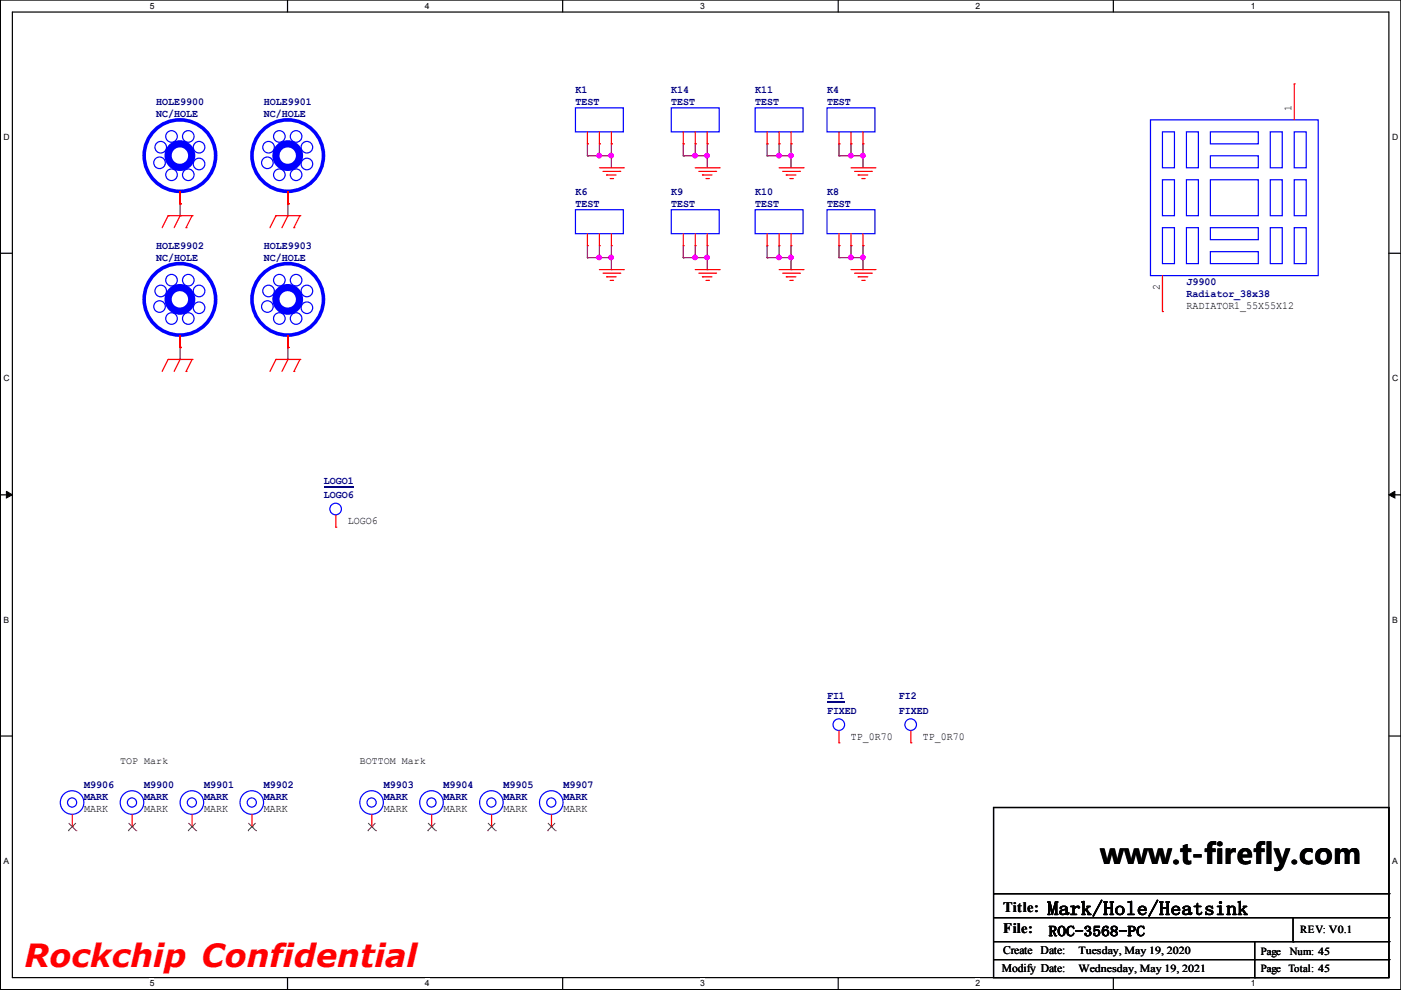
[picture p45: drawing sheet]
<svg xmlns="http://www.w3.org/2000/svg" width="297mm" height="210mm" viewBox="0 0 297 210" stroke-linecap="round" stroke-linejoin="round" font-family="sans-serif">
<defs><g id="words">
<text font-size="6.8" fill="#f00" x="5.2" y="205">Rockchip Confidential</text>
<text font-size="6" x="233.3" y="183.2">www.t-firefly.com</text>
<text font-size="4.1" x="222.1" y="194">Mark/Hole/Heatsink</text>
<g font-size="3">
<text x="212.7" y="193.3">Title:</text>
<text x="212.7" y="197.9">File:</text>
<text x="222.3" y="198.5">ROC-3568-PC</text>
</g>
<g font-size="2.5">
<text x="212.7" y="202.4">Create Date:</text>
<text x="212.4" y="206.2">Modify Date:</text>
</g>
<g font-size="2.3" fill="#000080">
<text x="33.1" y="22.3">HOLE9900</text>
<text x="56" y="22.3">HOLE9901</text>
<text x="122" y="19.7">K1</text>
<text x="122" y="22.3">TEST</text>
<text x="142.3" y="19.7">K14</text>
<text x="142.3" y="22.3">TEST</text>
<text x="160.1" y="19.7">K11</text>
<text x="160.1" y="22.3">TEST</text>
<text x="175.3" y="19.7">K4</text>
<text x="175.3" y="22.3">TEST</text>
<text x="33.1" y="24.8">NC/HOLE</text>
<text x="56" y="24.8">NC/HOLE</text>
<text x="122" y="41.3">K6</text>
<text x="142.3" y="41.3">K9</text>
<text x="160.1" y="41.3">K10</text>
<text x="175.3" y="41.3">K8</text>
<text x="122" y="43.9">TEST</text>
<text x="142.3" y="43.9">TEST</text>
<text x="160.1" y="43.9">TEST</text>
<text x="175.3" y="43.9">TEST</text>
<text x="33.1" y="52.8">HOLE9902</text>
<text x="56" y="52.8">HOLE9903</text>
<text x="33.1" y="55.3">NC/HOLE</text>
<text x="56" y="55.3">NC/HOLE</text>
<text x="251.5" y="60.4">J9900</text>
<text x="251.5" y="62.9">Radiator_38x38</text>
<text x="68.7" y="102.5">LOGO1</text>
<text x="68.7" y="105.6">LOGO6</text>
<text x="175.3" y="148.3">FI1</text>
<text x="190.6" y="148.3">FI2</text>
<text x="175.3" y="151.3">FIXED</text>
<text x="190.6" y="151.3">FIXED</text>
<text x="17.9" y="167.1">M9906</text>
<text x="30.6" y="167.1">M9900</text>
<text x="43.3" y="167.1">M9901</text>
<text x="56" y="167.1">M9902</text>
<text x="81.4" y="167.1">M9903</text>
<text x="94.1" y="167.1">M9904</text>
<text x="106.8" y="167.1">M9905</text>
<text x="119.5" y="167.1">M9907</text>
<text x="17.9" y="169.6">MARK</text>
<text x="30.6" y="169.6">MARK</text>
<text x="43.3" y="169.6">MARK</text>
<text x="56" y="169.6">MARK</text>
<text x="81.4" y="169.6">MARK</text>
<text x="94.1" y="169.6">MARK</text>
<text x="106.8" y="169.6">MARK</text>
<text x="119.5" y="169.6">MARK</text>
</g>
<g font-size="2.3">
<text x="273.8" y="23.6" transform="rotate(-90 273.8 23.6)">1</text>
<text x="245.9" y="61.5" transform="rotate(-90 245.9 61.5)">2</text>
<text x="251.5" y="65.5">RADIATOR1_55X55X12</text>
<text x="73.7" y="111.2">LOGO6</text>
<text x="180.4" y="156.9">TP_0R70</text>
<text x="195.7" y="156.9">TP_0R70</text>
<text x="17.9" y="172.1">MARK</text>
<text x="30.6" y="172.1">MARK</text>
<text x="43.3" y="172.1">MARK</text>
<text x="56" y="172.1">MARK</text>
<text x="81.4" y="172.1">MARK</text>
<text x="94.1" y="172.1">MARK</text>
<text x="106.8" y="172.1">MARK</text>
<text x="119.5" y="172.1">MARK</text>
<text x="275.7" y="197.9">REV: V0.1</text>
<text x="228.7" y="202.2">Tuesday, May 19, 2020</text>
<text x="267.3" y="202.5">Page</text>
<text x="273.5" y="202.5">Num: 45</text>
<text x="228.7" y="206">Wednesday, May 19, 2021</text>
<text x="267.3" y="206">Page</text>
<text x="273.2" y="206">Total: 45</text>
</g>
<g font-size="2.1">
<text x="25.5" y="161.9">TOP Mark</text>
<text x="76.3" y="161.9">BOTTOM Mark</text>
</g>
<g font-size="1.8">
<text x="31.7" y="1.9">5</text>
<text x="90.1" y="1.9">4</text>
<text x="148.4" y="1.9">3</text>
<text x="206.8" y="1.9">2</text>
<text x="265.2" y="1.9">1</text>
<text x=".8" y="29.7">D</text>
<text x="295.1" y="29.7">D</text>
<text x=".8" y="80.9">C</text>
<text x="295.1" y="80.9">C</text>
<text x=".8" y="132.1">B</text>
<text x="295.1" y="132.1">B</text>
<text x=".8" y="183.2">A</text>
<text x="295.1" y="183.2">A</text>
<text x="31.7" y="209.1">5</text>
<text x="90.1" y="209.1">4</text>
<text x="148.4" y="209.1">3</text>
<text x="206.8" y="209.1">2</text>
<text x="265.2" y="209.1">1</text>
</g>
</g></defs>
<path d="M.1 0h296.9v209.8h-296.9zM2.6 2.6h291.9v204.7h-291.9z" fill="none" stroke="#000" stroke-width=".25"/>
<g fill="#fff">
<path d="M31.7 .3h1v1.9h-1z"/>
<path d="M31.7 207.5h1v2h-1z"/>
</g>
<path d="M61 0v2.6M61 207.3v2.5" fill="none" stroke="#000" stroke-width=".25"/>
<g fill="#fff">
<path d="M90.1 .3h.9v1.9h-.9z"/>
<path d="M90.1 207.5h.9v2h-.9z"/>
</g>
<path d="M119.3 0v2.6M119.3 207.3v2.5" fill="none" stroke="#000" stroke-width=".25"/>
<g fill="#fff">
<path d="M148.4 .3h1v1.9h-1z"/>
<path d="M148.4 207.5h1v2h-1z"/>
</g>
<path d="M177.7 0v2.6M177.7 207.3v2.5" fill="none" stroke="#000" stroke-width=".25"/>
<g fill="#fff">
<path d="M206.8 .3h1v1.9h-1z"/>
<path d="M206.8 207.5h1v2h-1z"/>
</g>
<path d="M236.1 0v2.6M236.1 207.3v2.5" fill="none" stroke="#000" stroke-width=".25"/>
<g fill="#fff">
<path d="M265.2 .3h.9v1.9h-.9z"/>
<path d="M265.2 207.5h.9v2h-.9z"/>
<path d="M.8 28.1h1.1v2h-1.1z"/>
<path d="M295.1 28.1h1.2v2h-1.2z"/>
<path d="M.8 79.3h1.1v1.9h-1.1z"/>
<path d="M295.1 79.3h1.2v1.9h-1.2z"/>
</g>
<path d="M.1 53.7h2.5M294.5 53.7h2.5" fill="none" stroke="#000" stroke-width=".25"/>
<g fill="#fff">
<path d="M.8 130.5h1.1v1.9h-1.1z"/>
<path d="M295.1 130.5h1.1v1.9h-1.1z"/>
</g>
<path d="M.1 104.9h2.5M294.5 104.9h2.5" fill="none" stroke="#000" stroke-width=".25"/>
<path d="M1.4 104.2l1.2 .7-1.2 .7zM294.5 104.9l1.2-.7v1.4z" fill="#000" stroke="#000" stroke-width=".21"/>
<g fill="#fff">
<path d="M.8 181.6h1v2h-1z"/>
<path d="M295.1 181.6h1.1v2h-1.1z"/>
</g>
<g fill="none" stroke="#000" stroke-width=".25">
<path d="M.1 156.1h2.5M294.5 156.1h2.5M210.7 171.2h83.8v36.1h-83.8zM210.7 189.5h83.8M210.7 194.6h83.8M210.7 199.7h83.8M266 199.7v7.6M274.2 199.7h.1M274.2 194.6v5.1M294.5 189.5h.1M294.5 194.6h.1M294.5 199.7h.1"/>
<path d="M210.7 203.5h83.8M266 207.3h.1M294.5 203.5h.1"/>
</g>
<g fill="none" stroke="#800040" stroke-width=".25">
<path d="M124.5 30.5h.1M124.5 33h.1M124.5 33h5.1M124.5 30.5v2.5M127.1 30.5h.1M127.1 33h.1M127.1 30.5v2.5M129.6 30.5h.1M129.6 33h.1M129.6 30.5v5.1M144.9 33h.1M144.9 30.5h.1"/>
<path d="M144.9 33h5M144.9 30.5v2.5M147.4 30.5h.1M147.4 33h.1M147.4 30.5v2.5M149.9 30.5h.1M149.9 33h.1M149.9 30.5v5.1M162.6 30.5h.1M162.6 33h.1M162.6 33h5.1M162.6 30.5v2.5"/>
<path d="M165.2 30.5h.1M165.2 33h.1M165.2 30.5v2.5M167.7 30.5h.1M167.7 33h.1M167.7 30.5v5.1M177.9 33h.1M177.9 30.5h.1M177.9 33h5.1M177.9 30.5v2.5M180.4 30.5h.1M180.4 33h.1"/>
<path d="M180.4 30.5v2.5M183 33h.1M183 30.5h.1M183 30.5v5.1M38.2 43.2h.1M38.2 43.2v2.5M61 43.2h.1M61 43.2v2.5M124.5 54.6h.1M124.5 52.1v2.5M124.5 54.6h5.1M127.1 54.6h.1"/>
<path d="M127.1 52.1v2.5M129.6 54.6h.1M129.6 57.2h.1M129.6 52.1v5.1M144.9 54.6h.1M144.9 54.6h5M144.9 52.1v2.5M147.4 54.6h.1M147.4 52.1v2.5M149.9 57.2h.1M149.9 54.6h.1M149.9 52.1v5.1"/>
<path d="M162.6 54.6h.1M162.6 54.6h5.1M162.6 52.1v2.5M165.2 54.6h.1M165.2 52.1v2.5M167.7 54.6h.1M167.7 57.2h.1M167.7 52.1v5.1M177.9 52.1h.1M177.9 54.6h.1M177.9 52.1v2.5M177.9 54.6h5.1"/>
<path d="M180.4 52.1h.1M180.4 54.6h.1M180.4 52.1v2.5M183 52.1h.1M183 54.6h.1M183 52.1v5.1M38.2 73.7h.1M38.2 73.7v2.5M61 73.7h.1M61 73.7v2.5"/>
</g>
<g fill="#f0f" stroke="#f0f" stroke-width=".25">
<circle cx="129.6" cy="33" r=".47"/>
<circle cx="127" cy="33" r=".47"/>
<circle cx="180.4" cy="33" r=".47"/>
<circle cx="182.9" cy="33" r=".47"/>
<circle cx="127" cy="54.6" r=".47"/>
<circle cx="129.6" cy="54.6" r=".47"/>
<circle cx="180.4" cy="54.6" r=".47"/>
<circle cx="182.9" cy="54.6" r=".47"/>
<circle cx="149.9" cy="54.6" r=".47"/>
<circle cx="147.4" cy="54.6" r=".47"/>
<circle cx="165.1" cy="54.6" r=".47"/>
<circle cx="167.7" cy="54.6" r=".47"/>
<circle cx="165.1" cy="33" r=".47"/>
<circle cx="167.7" cy="33" r=".47"/>
<circle cx="147.4" cy="33" r=".47"/>
<circle cx="149.9" cy="33" r=".47"/>
</g>
<g fill="none" stroke="#f00" stroke-width=".25">
<path d="M274.4 17.8h.1M274.4 17.8v7.6M124.5 30.5h.1M124.5 28v2.5M127.1 30.5h.1M127.1 35.6h5.1M127.1 28v2.5M127.8 36.3h3.6M128.6 37.1h.1M128.6 37.1h2M129.4 37.9h.5M129.6 30.5h.1"/>
<path d="M129.6 28v2.5M129.9 37.9h.1M131.4 36.3h.1M132.2 35.6h.1M144.9 30.5h.1M144.9 28v2.5M147.4 30.5h.1M147.4 35.6h5.1M147.4 28v2.5M148.2 36.3h3.5M148.9 37.1h.1M148.9 37.1h2.1"/>
<path d="M149.7 37.9h.5M149.9 30.5h.1M149.9 28v2.5M150.2 37.9h.1M151.7 36.3h.1M152.5 35.6h.1M162.6 30.5h.1M162.6 28v2.5M165.2 30.5h.1M165.2 35.6h5.1M165.2 28v2.5M165.9 36.3h3.6"/>
<path d="M166.7 37.1h.1M166.7 37.1h2M167.5 37.9h.5M167.7 30.5h.1M167.7 28v2.5M168 37.9h.1M169.5 36.3h.1M170.3 35.6h.1M177.9 30.5h.1M177.9 28v2.5M180.4 30.5h.1M180.4 35.6h5.1"/>
<path d="M180.4 28v2.5M181.2 36.3h3.5M181.9 37.1h.1M181.9 37.1h2.1M182.7 37.9h.5M183 30.5h.1M183 28v2.5M183.2 37.9h.1M184.7 36.3h.1M185.5 35.6h.1M35.6 45.7h.1M35.6 45.7l-1.2 2.6"/>
<path d="M35.6 45.7h5.1M38.2 45.7h.1M38.2 43.2h.1M38.2 45.7l-1.3 2.6M38.2 40.7v2.5M39.5 48.3h.1M40.7 45.7h.1M40.7 45.7l-1.2 2.6M58.5 45.7h.1M58.5 45.7h5.1M58.5 45.7l-1.3 2.6M61 45.7h.1"/>
<path d="M61 43.2h.1M61 45.7l-1.2 2.6M61 40.7v2.5M62.3 48.3h.1M63.6 45.7h.1M63.6 45.7l-1.3 2.6M124.5 52.1h.1M124.5 49.5v2.6M127.1 52.1h.1M127.1 57.2h5.1M127.1 49.5v2.6M127.8 57.9h3.6"/>
<path d="M128.6 58.7h.1M128.6 58.7h2M129.4 59.5h.5M129.6 52.1h.1M129.6 49.5v2.6M129.9 59.5h.1M131.4 57.9h.1M132.2 57.2h.1M144.9 52.1h.1M144.9 49.5v2.6M147.4 52.1h.1M147.4 57.2h5.1"/>
<path d="M147.4 49.5v2.6M148.2 57.9h3.5M148.9 58.7h.1M148.9 58.7h2.1M149.7 59.5h.5M149.9 52.1h.1M149.9 49.5v2.6M150.2 59.5h.1M151.7 57.9h.1M152.5 57.2h.1M162.6 52.1h.1M162.6 49.5v2.6"/>
<path d="M165.2 52.1h.1M165.2 57.2h5.1M165.2 49.5v2.6M165.9 57.9h3.6M166.7 58.7h.1M166.7 58.7h2M167.5 59.5h.5M167.7 52.1h.1M167.7 49.5v2.6M168 59.5h.1M169.5 57.9h.1M170.3 57.2h.1"/>
<path d="M177.9 52.1h.1M177.9 49.5v2.6M180.4 52.1h.1M180.4 57.2h5.1M180.4 49.5v2.6M181.2 57.9h3.5M181.9 58.7h.1M181.9 58.7h2.1M182.7 59.5h.5M183 52.1h.1M183 49.5v2.6M183.2 59.5h.1"/>
<path d="M184.7 57.9h.1M185.5 57.2h.1M246.5 58.4v7.7M35.6 76.2h.1M35.6 76.2l-1.2 2.6M35.6 76.2h5.1M38.2 76.2h.1M38.2 73.7h.1M38.2 76.2l-1.3 2.6M38.2 71.1v2.6M39.5 78.8h.1M40.7 76.2h.1"/>
<path d="M40.7 76.2l-1.2 2.6M58.5 76.2h.1M58.5 76.2h5.1M58.5 76.2l-1.3 2.6M61 76.2h.1M61 73.7h.1M61 76.2l-1.2 2.6M61 71.1v2.6M62.3 78.8h.1M63.6 76.2h.1M63.6 76.2l-1.3 2.6M246.5 66.1h.1"/>
<path d="M71.2 111.8h.1M71.2 109.2v2.6M177.9 157.5h.1M177.9 155v2.5M193.1 157.5h.1M193.1 155v2.5M15.3 175.3h.1M15.3 172.7v2.6M28 175.3h.1M28 172.7v2.6M40.7 175.3h.1M40.7 172.7v2.6"/>
<path d="M53.4 175.3h.1M53.4 172.7v2.6M78.8 175.3h.1M78.8 172.7v2.6M91.5 175.3h.1M91.5 172.7v2.6M104.2 175.3h.1M104.2 172.7v2.6M116.9 175.3h.1M116.9 172.7v2.6"/>
</g>
<g fill="none" stroke="#00f" stroke-width=".25">
<path d="M122 22.9h10.2v5.1h-10.2zM142.3 22.9h10.2v5.1h-10.2zM160.1 22.9h10.2v5.1h-10.2zM175.3 22.9h10.2v5.1h-10.2zM243.9 25.4h35.6v33h-35.6zM246.5 28h2.5v7.6h-2.5zM246.5 38.1h2.5v7.6h-2.5zM251.5 28h2.6v7.6h-2.6zM251.5 38.1h2.6v7.6h-2.6zM256.6 38.1h10.2v7.6h-10.2zM256.6 28h10.2v2.5h-10.2zM256.6 33h10.2v2.6h-10.2z"/>
<path d="M269.3 28h2.6v7.6h-2.6zM269.3 38.1h2.6v7.6h-2.6zM274.4 28h2.5v7.6h-2.5zM274.4 38.1h2.5v7.6h-2.5zM122 44.5h10.2v5h-10.2zM142.3 44.5h10.2v5h-10.2zM160.1 44.5h10.2v5h-10.2zM175.3 44.5h10.2v5h-10.2zM246.5 48.3h2.5v7.6h-2.5zM251.5 48.3h2.6v7.6h-2.6zM256.6 48.3h10.2v2.5h-10.2zM256.6 53.4h10.2v2.5h-10.2z"/>
<path d="M269.3 48.3h2.6v7.6h-2.6zM274.4 48.3h2.5v7.6h-2.5z"/>
<circle cx="33.8" cy="34.5" r="1.23"/>
<circle cx="34.1" cy="31.2" r="1.23"/>
<circle cx="36.4" cy="37.1" r="1.23"/>
<circle cx="36.4" cy="28.9" r="1.23"/>
<circle cx="39.9" cy="37.1" r="1.23"/>
<circle cx="39.9" cy="28.9" r="1.23"/>
<circle cx="42.2" cy="34.8" r="1.23"/>
<circle cx="42.2" cy="31.2" r="1.23"/>
<circle cx="56.7" cy="34.5" r="1.23"/>
<circle cx="56.9" cy="31.2" r="1.23"/>
<circle cx="59.2" cy="37.1" r="1.23"/>
<circle cx="59.2" cy="28.9" r="1.23"/>
<circle cx="62.8" cy="37.1" r="1.23"/>
<circle cx="62.8" cy="28.9" r="1.23"/>
<circle cx="65.1" cy="34.8" r="1.23"/>
<circle cx="65.1" cy="31.2" r="1.23"/>
<circle cx="36.4" cy="59.4" r="1.23"/>
<circle cx="39.9" cy="59.4" r="1.23"/>
<circle cx="59.2" cy="59.4" r="1.23"/>
<circle cx="62.8" cy="59.4" r="1.23"/>
<circle cx="33.8" cy="65" r="1.23"/>
<circle cx="34.1" cy="61.7" r="1.23"/>
<circle cx="36.4" cy="67.5" r="1.23"/>
<circle cx="39.9" cy="67.5" r="1.23"/>
<circle cx="42.2" cy="61.7" r="1.23"/>
<circle cx="42.2" cy="65.2" r="1.23"/>
<circle cx="56.7" cy="65" r="1.23"/>
<circle cx="56.9" cy="61.7" r="1.23"/>
<circle cx="59.2" cy="67.5" r="1.23"/>
<circle cx="62.8" cy="67.5" r="1.23"/>
<circle cx="65.1" cy="61.7" r="1.23"/>
<circle cx="65.1" cy="65.2" r="1.23"/>
<circle cx="71.2" cy="107.9" r="1.23"/>
<circle cx="177.8" cy="153.6" r="1.23"/>
<circle cx="193.1" cy="153.6" r="1.23"/>
<circle cx="15.3" cy="170.2" r="2.5"/>
<circle cx="15.3" cy="170.2" r=".97"/>
<circle cx="28" cy="170.2" r="2.5"/>
<circle cx="28" cy="170.2" r=".97"/>
<circle cx="40.7" cy="170.2" r="2.5"/>
<circle cx="40.7" cy="170.2" r=".97"/>
<circle cx="53.4" cy="170.2" r="2.5"/>
<circle cx="53.4" cy="170.2" r=".97"/>
<circle cx="78.8" cy="170.2" r="2.5"/>
<circle cx="78.8" cy="170.2" r=".97"/>
<circle cx="91.5" cy="170.2" r="2.5"/>
<circle cx="91.5" cy="170.2" r=".97"/>
<circle cx="104.2" cy="170.2" r="2.5"/>
<circle cx="104.2" cy="170.2" r=".97"/>
<circle cx="116.9" cy="170.2" r="2.5"/>
<circle cx="116.9" cy="170.2" r=".97"/>
</g>
<g fill="none" stroke="#804000" stroke-width=".21">
<path d="M14.5 176.1h.1M14.6 174.5l1.6 1.6M16.1 174.5l-1.6 1.6M16.2 176.1h.1M27.2 176.1h.1M27.3 174.5l1.6 1.6M28.8 174.5l-1.6 1.6M28.9 176.1h.1M39.9 176.1h.1M40 174.5l1.6 1.6M41.5 174.5l-1.6 1.6M41.6 176.1h.1"/>
<path d="M52.6 176.1h.1M52.7 174.5l1.6 1.6M54.2 174.5l-1.6 1.6M54.3 176.1h.1M78 176.1h.1M78.1 174.5l1.6 1.6M79.6 174.5l-1.6 1.6M79.7 176.1h.1M90.7 176.1h.1M90.8 174.5l1.6 1.6M92.3 174.5l-1.6 1.6M92.4 176.1h.1"/>
<path d="M103.4 176.1h.1M103.5 174.5l1.6 1.6M105 174.5l-1.6 1.6M105.1 176.1h.1M116.1 176.1h.1M116.2 174.5l1.6 1.6M117.7 174.5l-1.6 1.6M117.8 176.1h.1"/>
</g>
<g fill="none" stroke="#00f" stroke-width=".76">
<circle cx="38.1" cy="33" r="7.6"/>
<circle cx="61" cy="33" r="7.6"/>
<circle cx="38.1" cy="63.5" r="7.6"/>
<circle cx="61" cy="63.5" r="7.6"/>
</g>
<g fill="none" stroke="#00f" stroke-width="1.5">
<circle cx="38.1" cy="33" r="2.5"/>
<circle cx="61" cy="33" r="2.5"/>
<circle cx="38.1" cy="63.5" r="2.5"/>
<circle cx="61" cy="63.5" r="2.5"/>
</g>
<path d="M68.7 103.2h6.3M175.3 148.9h3.9" fill="none" stroke="#000080" stroke-width=".25"/>
<use href="#words"/>
</svg>
